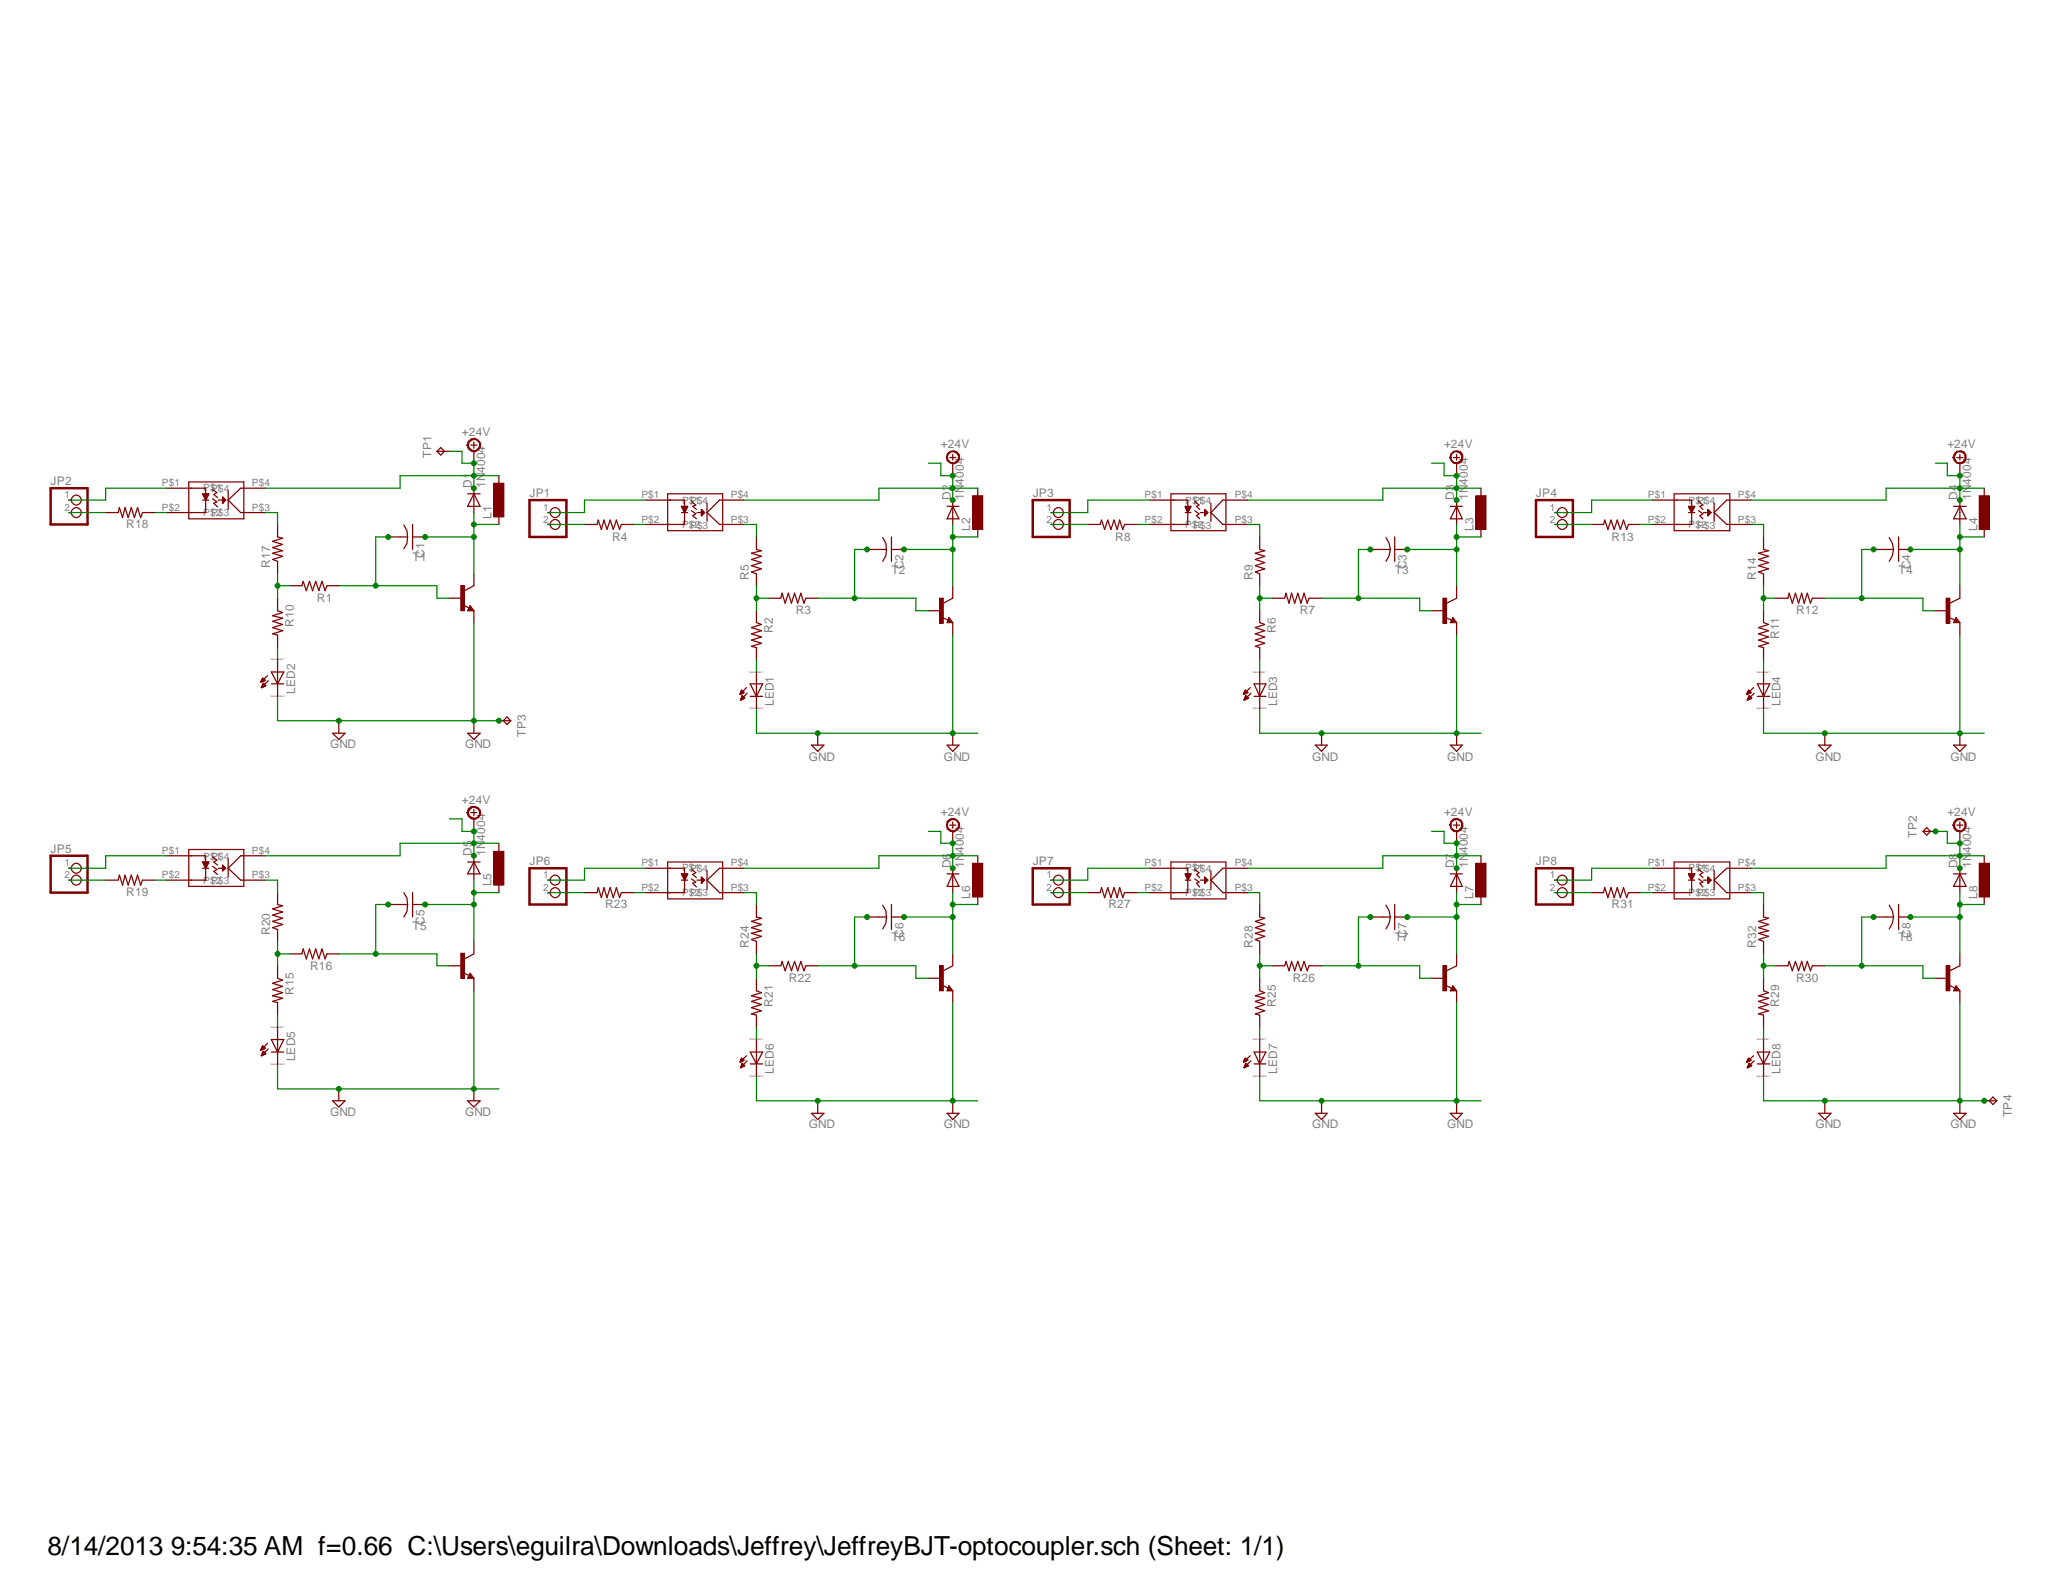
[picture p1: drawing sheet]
<svg xmlns="http://www.w3.org/2000/svg" width="279mm" height="216mm" viewBox="0 0 279 216" stroke-linecap="round" stroke-linejoin="round" font-family="sans-serif">
<defs><g id="words">
<text font-size="3.6" x="6.4" y="210.7">8/14/2013 9:54:35 AM f=0.66 C:\Users\eguilra\Downloads\Jeffrey\JeffreyBJT-optocoupler.sch (Sheet: 1/1)</text>
<g font-size="1.6" fill="#808080">
<text x="62.6" y="59">+24V</text>
<text x="6.9" y="65.7">JP2</text>
<text x="58.4" y="62" transform="rotate(-90 58.4 62)">TP1</text>
<text x="127.4" y="60.7">+24V</text>
<text x="195.6" y="60.7">+24V</text>
<text x="263.7" y="60.7">+24V</text>
<text x="17.1" y="71.5">R18</text>
<text x="63.9" y="66.1" transform="rotate(-90 63.9 66.1)">D1</text>
<text x="65.7" y="66.1" transform="rotate(-90 65.7 66.1)">1N4004</text>
<text x="66.5" y="70.3" transform="rotate(-90 66.5 70.3)">L1</text>
<text x="71.7" y="67.3">JP1</text>
<text x="128.8" y="67.7" transform="rotate(-90 128.8 67.7)">D2</text>
<text x="130.6" y="67.7" transform="rotate(-90 130.6 67.7)">1N4004</text>
<text x="131.4" y="71.9" transform="rotate(-90 131.4 71.9)">L2</text>
<text x="139.9" y="67.3">JP3</text>
<text x="196.9" y="67.7" transform="rotate(-90 196.9 67.7)">D3</text>
<text x="198.8" y="67.7" transform="rotate(-90 198.8 67.7)">1N4004</text>
<text x="199.6" y="71.9" transform="rotate(-90 199.6 71.9)">L3</text>
<text x="208" y="67.3">JP4</text>
<text x="265.1" y="67.7" transform="rotate(-90 265.1 67.7)">D4</text>
<text x="267" y="67.7" transform="rotate(-90 267 67.7)">1N4004</text>
<text x="267.8" y="71.9" transform="rotate(-90 267.8 71.9)">L4</text>
<text x="36.6" y="76.9" transform="rotate(-90 36.6 76.9)">R17</text>
<text x="55.9" y="76">T1</text>
<text x="57.5" y="75.5" transform="rotate(-90 57.5 75.5)">C1</text>
<text x="82.9" y="73.2">R4</text>
<text x="120.7" y="77.7">T2</text>
<text x="122.3" y="77.1" transform="rotate(-90 122.3 77.1)">C2</text>
<text x="151" y="73.2">R8</text>
<text x="188.9" y="77.7">T3</text>
<text x="190.5" y="77.1" transform="rotate(-90 190.5 77.1)">C3</text>
<text x="218.3" y="73.2">R13</text>
<text x="257.1" y="77.7">T4</text>
<text x="258.7" y="77.1" transform="rotate(-90 258.7 77.1)">C4</text>
<text x="42.9" y="81.5">R1</text>
<text x="101.4" y="78.6" transform="rotate(-90 101.4 78.6)">R5</text>
<text x="107.8" y="83.2">R3</text>
<text x="169.7" y="78.6" transform="rotate(-90 169.7 78.6)">R9</text>
<text x="176" y="83.2">R7</text>
<text x="237.8" y="78.6" transform="rotate(-90 237.8 78.6)">R14</text>
<text x="243.2" y="83.2">R12</text>
<text x="39.8" y="84.9" transform="rotate(-90 39.8 84.9)">R10</text>
<text x="104.6" y="85.7" transform="rotate(-90 104.6 85.7)">R2</text>
<text x="172.8" y="85.7" transform="rotate(-90 172.8 85.7)">R6</text>
<text x="241" y="86.5" transform="rotate(-90 241 86.5)">R11</text>
<text x="40" y="94" transform="rotate(-90 40 94)">LED2</text>
<text x="104.8" y="95.7" transform="rotate(-90 104.8 95.7)">LED1</text>
<text x="173" y="95.7" transform="rotate(-90 173 95.7)">LED3</text>
<text x="241.1" y="95.7" transform="rotate(-90 241.1 95.7)">LED4</text>
<text x="44.7" y="101.3">GND</text>
<text x="63" y="101.3">GND</text>
<text x="71.2" y="99.8" transform="rotate(-90 71.2 99.8)">TP3</text>
<text x="109.6" y="103">GND</text>
<text x="127.8" y="103">GND</text>
<text x="177.7" y="103">GND</text>
<text x="196" y="103">GND</text>
<text x="245.9" y="103">GND</text>
<text x="264.2" y="103">GND</text>
<text x="62.6" y="108.9">+24V</text>
<text x="127.4" y="110.5">+24V</text>
<text x="195.6" y="110.5">+24V</text>
<text x="259.6" y="113.5" transform="rotate(-90 259.6 113.5)">TP2</text>
<text x="263.7" y="110.5">+24V</text>
<text x="6.9" y="115.5">JP5</text>
<text x="63.9" y="115.9" transform="rotate(-90 63.9 115.9)">D5</text>
<text x="65.7" y="115.9" transform="rotate(-90 65.7 115.9)">1N4004</text>
<text x="71.7" y="117.2">JP6</text>
<text x="128.8" y="117.6" transform="rotate(-90 128.8 117.6)">D6</text>
<text x="130.6" y="117.6" transform="rotate(-90 130.6 117.6)">1N4004</text>
<text x="139.9" y="117.2">JP7</text>
<text x="196.9" y="117.6" transform="rotate(-90 196.9 117.6)">D7</text>
<text x="198.8" y="117.6" transform="rotate(-90 198.8 117.6)">1N4004</text>
<text x="208" y="117.2">JP8</text>
<text x="265.1" y="117.6" transform="rotate(-90 265.1 117.6)">D8</text>
<text x="267" y="117.6" transform="rotate(-90 267 117.6)">1N4004</text>
<text x="17.1" y="121.4">R19</text>
<text x="55.9" y="125.9">T5</text>
<text x="57.5" y="125.3" transform="rotate(-90 57.5 125.3)">C5</text>
<text x="66.5" y="120.1" transform="rotate(-90 66.5 120.1)">L5</text>
<text x="82" y="123">R23</text>
<text x="131.4" y="121.8" transform="rotate(-90 131.4 121.8)">L6</text>
<text x="150.1" y="123">R27</text>
<text x="199.6" y="121.8" transform="rotate(-90 199.6 121.8)">L7</text>
<text x="218.3" y="123">R31</text>
<text x="267.8" y="121.8" transform="rotate(-90 267.8 121.8)">L8</text>
<text x="36.6" y="126.7" transform="rotate(-90 36.6 126.7)">R20</text>
<text x="42" y="131.3">R16</text>
<text x="101.4" y="128.4" transform="rotate(-90 101.4 128.4)">R24</text>
<text x="120.7" y="127.5">T6</text>
<text x="122.3" y="127" transform="rotate(-90 122.3 127)">C6</text>
<text x="169.7" y="128.4" transform="rotate(-90 169.7 128.4)">R28</text>
<text x="188.9" y="127.5">T7</text>
<text x="190.5" y="127" transform="rotate(-90 190.5 127)">C7</text>
<text x="237.8" y="128.4" transform="rotate(-90 237.8 128.4)">R32</text>
<text x="257.1" y="127.5">T8</text>
<text x="258.7" y="127" transform="rotate(-90 258.7 127)">C8</text>
<text x="39.8" y="134.7" transform="rotate(-90 39.8 134.7)">R15</text>
<text x="104.6" y="136.4" transform="rotate(-90 104.6 136.4)">R21</text>
<text x="106.8" y="133">R22</text>
<text x="172.8" y="136.4" transform="rotate(-90 172.8 136.4)">R25</text>
<text x="175.1" y="133">R26</text>
<text x="241" y="136.4" transform="rotate(-90 241 136.4)">R29</text>
<text x="243.2" y="133">R30</text>
<text x="40" y="143.8" transform="rotate(-90 40 143.8)">LED5</text>
<text x="104.8" y="145.5" transform="rotate(-90 104.8 145.5)">LED6</text>
<text x="173" y="145.5" transform="rotate(-90 173 145.5)">LED7</text>
<text x="241.1" y="145.5" transform="rotate(-90 241.1 145.5)">LED8</text>
<text x="44.7" y="151.2">GND</text>
<text x="63" y="151.2">GND</text>
<text x="109.6" y="152.8">GND</text>
<text x="127.8" y="152.8">GND</text>
<text x="177.7" y="152.8">GND</text>
<text x="196" y="152.8">GND</text>
<text x="245.9" y="152.8">GND</text>
<text x="264.2" y="152.8">GND</text>
<text x="272.5" y="151.3" transform="rotate(-90 272.5 151.3)">TP4</text>
</g>
<g font-size="1.4" fill="#808080">
<text x="21.9" y="65.9">P$1</text>
<text x="34.1" y="65.9">P$4</text>
<text x="8.7" y="67.5">1</text>
<text x="8.7" y="69.2">2</text>
<text x="21.9" y="69.2">P$2</text>
<text x="27.5" y="66.5">P$1</text>
<text x="27.5" y="69.9">P$2</text>
<text x="28.6" y="66.6">P$4</text>
<text x="28.6" y="69.9">P$3</text>
<text x="34.1" y="69.2">P$3</text>
<text x="73.6" y="69.2">1</text>
<text x="73.6" y="70.9">2</text>
<text x="86.9" y="67.5">P$1</text>
<text x="86.9" y="70.9">P$2</text>
<text x="92.4" y="68.2">P$1</text>
<text x="92.4" y="71.5">P$2</text>
<text x="93.5" y="68.2">P$4</text>
<text x="93.5" y="71.6">P$3</text>
<text x="99" y="67.5">P$4</text>
<text x="99" y="70.9">P$3</text>
<text x="141.7" y="69.2">1</text>
<text x="141.7" y="70.9">2</text>
<text x="155" y="67.5">P$1</text>
<text x="155" y="70.9">P$2</text>
<text x="160.5" y="68.2">P$1</text>
<text x="160.5" y="71.5">P$2</text>
<text x="161.6" y="68.2">P$4</text>
<text x="161.6" y="71.6">P$3</text>
<text x="167.2" y="67.5">P$4</text>
<text x="167.2" y="70.9">P$3</text>
<text x="209.9" y="69.2">1</text>
<text x="209.9" y="70.9">2</text>
<text x="223.2" y="67.5">P$1</text>
<text x="223.2" y="70.9">P$2</text>
<text x="228.7" y="68.2">P$1</text>
<text x="228.7" y="71.5">P$2</text>
<text x="229.9" y="68.2">P$4</text>
<text x="229.9" y="71.6">P$3</text>
<text x="235.4" y="67.5">P$4</text>
<text x="235.4" y="70.9">P$3</text>
<text x="8.7" y="117.3">1</text>
<text x="8.7" y="119">2</text>
<text x="21.9" y="115.7">P$1</text>
<text x="21.9" y="119">P$2</text>
<text x="27.5" y="116.4">P$1</text>
<text x="27.5" y="119.7">P$2</text>
<text x="28.6" y="116.4">P$4</text>
<text x="28.6" y="119.7">P$3</text>
<text x="34.1" y="115.7">P$4</text>
<text x="34.1" y="119">P$3</text>
<text x="73.6" y="119">1</text>
<text x="86.9" y="117.3">P$1</text>
<text x="92.4" y="118">P$1</text>
<text x="93.5" y="118.1">P$4</text>
<text x="99" y="117.3">P$4</text>
<text x="141.7" y="119">1</text>
<text x="155" y="117.3">P$1</text>
<text x="160.5" y="118">P$1</text>
<text x="161.6" y="118.1">P$4</text>
<text x="167.2" y="117.3">P$4</text>
<text x="209.9" y="119">1</text>
<text x="223.2" y="117.3">P$1</text>
<text x="228.7" y="118">P$1</text>
<text x="229.9" y="118.1">P$4</text>
<text x="235.4" y="117.3">P$4</text>
<text x="73.6" y="120.6">2</text>
<text x="86.9" y="120.6">P$2</text>
<text x="92.4" y="121.4">P$2</text>
<text x="93.5" y="121.4">P$3</text>
<text x="99" y="120.6">P$3</text>
<text x="141.7" y="120.6">2</text>
<text x="155" y="120.6">P$2</text>
<text x="160.5" y="121.4">P$2</text>
<text x="161.6" y="121.4">P$3</text>
<text x="167.2" y="120.6">P$3</text>
<text x="209.9" y="120.6">2</text>
<text x="223.2" y="120.6">P$2</text>
<text x="228.7" y="121.4">P$2</text>
<text x="229.9" y="121.4">P$3</text>
<text x="235.4" y="120.6">P$3</text>
</g>
<g font-size=".3" fill="#800080">
<text x="36.7" y="89.4">SpiceOrder 1</text>
<text x="36.7" y="94.4">SpiceOrder 2</text>
<text x="101.5" y="91.1">SpiceOrder 1</text>
<text x="169.7" y="91.1">SpiceOrder 1</text>
<text x="237.9" y="91.1">SpiceOrder 1</text>
<text x="101.5" y="96.1">SpiceOrder 2</text>
<text x="169.7" y="96.1">SpiceOrder 2</text>
<text x="237.9" y="96.1">SpiceOrder 2</text>
<text x="36.7" y="139.3">SpiceOrder 1</text>
<text x="101.5" y="140.9">SpiceOrder 1</text>
<text x="169.7" y="140.9">SpiceOrder 1</text>
<text x="237.9" y="140.9">SpiceOrder 1</text>
<text x="36.7" y="144.2">SpiceOrder 2</text>
<text x="101.5" y="145.9">SpiceOrder 2</text>
<text x="169.7" y="145.9">SpiceOrder 2</text>
<text x="237.9" y="145.9">SpiceOrder 2</text>
</g>
</g></defs>
<path d="M64.2 59.9v.8M52.6 72.7h2.6M54.7 71.1l.4 .8 .1 .8M55.2 72.7l-.1 .9-.4 .7M55.9 71v3.4M55.9 72.7h1.7M63.3 66.9h1.7M63.8 60.3h.8M64.2 66.9l.8 1.7h-1.7zM64.2 66.1v3.3" fill="none" stroke="#800000" stroke-width=".17"/>
<path d="M63.4 59.8l.4-.4a.97 .97 0 0 1 1.3 1.1l-.3 .5-.5 .2-.5-.1-.4-.3-.2-.5h.2a.8 .8 0 0 1 .7-.7 .8 .8 0 0 1 .8 .4v.5l-.2 .4a.81 .81 0 0 1-1.3-.6h-.2z" fill-rule="evenodd" fill="#800000"/>
<path d="M63.4 59.8l.4-.4a.97 .97 0 0 1 1.3 1.1l-.3 .5-.5 .2-.5-.1-.4-.3-.2-.5h.2a.8 .8 0 0 1 .7-.7 .8 .8 0 0 1 .8 .4v.5l-.2 .4a.81 .81 0 0 1-1.3-.6h-.2z" fill="none" stroke="#800000" stroke-width=".14"/>
<path d="M64.2 61.1v1.6M64.2 79.3l-1.3 .7M62.7 82l.9 .4M63.3 99.3h1.7l-.8 .9zM63.7 82l.5 .7h-.9zM63.7 82.4l.1 .1h-.3l.2-.3 .3 .4h-.5M64.2 97.6v1.7M67.6 97.6h1.6M68.2 97.6l.5-.5 .5 .5-.5 .5z" fill="none" stroke="#800000" stroke-width=".17"/>
<path d="M62.4 79.3h.5v3.4h-.5z" fill-rule="evenodd" fill="#800000"/>
<path d="M62.4 79.3h.5v3.4h-.5z" fill="none" stroke="#800000" stroke-width=".14"/>
<g fill="none" stroke="#800000" stroke-width=".17">
<path d="M9.3 69.4h.4M9.3 67.7h.4M14.3 69.4h1.7l.2-.7 .4 1.4 .3-1.4 .5 1.4 .4-1.4 .4 1.4 .4-1.4 .4 1.4 .3-.7h1.7M22.6 66.1h5.3v3.3h-5.3M25.6 65.3h7.4v5h-7.4zM27.4 66.9h.9l-.4 .8zM27.4 67.7h.9M27.5 67.1h.7M27.5 67h.7M27.6 67.2h.5M27.6 67.1h.6M27.7 67.4h.3"/>
<path d="M27.7 67.3h.4M27.8 67.6h.1M27.8 67.5h.2M27.9 67.6h.1M28.8 66.3l.6 .4-.4 .3 .5 .4M28.8 67.6l.6 .4-.4 .2 .5 .5M29.5 67.7h1.1M30.1 67.6h.4M30.1 67.6h.3M30.1 67.5h.2M30.1 67.4h.1M30.1 68.2h.1"/>
<path d="M30.1 68.1h.1M30.1 68h.2M30.1 67.9h.3M30.1 67.8h.4M30.6 67.7l-.5-.4v.9M30.6 67.7l-.5 .5M30.9 66.5v2.5M35.9 66.1h-3.3l-1.7 1.6 1.7 1.7h3.3M37.6 71v1.7l.7 .2-1.4 .4 1.4 .4-1.4 .5 1.4 .4-1.4 .3 1.4 .5-1.4 .4 .7 .2v1.7M39.3 79.3h1.6l.2-.6 .4 1.3 .4-1.3 .4 1.3 .5-1.3 .4 1.3 .4-1.3 .4 1.3 .3-.7h1.6M64.2 77.7v1.6M35.4 92.4h.1"/>
<path d="M35.4 92.3h.2M35.4 92.2h.5M35.5 92.1h.4M35.5 92h.3M35.5 93.1h.1M35.5 93h.2M35.5 93h.4M35.6 91.9l-.3 .5M35.6 91.9l.3 .2M35.6 91.9h.1M35.6 92.9h.4M35.6 92.8h.3"/>
<path d="M35.6 92.6h.1M35.6 92.7h.2M35.9 92.1l-.6 .3M36 92.9l-.4-.4-.2 .6M36 92.9l-.6 .2M36.2 91.5l-.9 .9M36.3 92.2l-.9 .9M36.7 91h1.7l-.8 1.6zM36.7 92.6h1.7M37.6 81v1.7l.7 .3-1.4 .4 1.4 .3-1.4 .5 1.4 .4-1.4 .4 1.4 .4-1.4 .5 .7 .1v1.7M37.6 89.3v5M45 99.3h1.7l-.8 .9z"/>
<path d="M45.9 97.6v1.7M60.9 81h1.7M64.2 82.7v1.6"/>
<circle cx="10.3" cy="67.7" r=".67"/>
<circle cx="10.3" cy="69.4" r=".67"/>
</g>
<path d="M6.9 66.1h5v4.9h-5z" fill="none" stroke="#800000" stroke-width=".34"/>
<path d="M66.9 65.4h1.3v4.6h-1.3z" fill-rule="evenodd" fill="#800000"/>
<path d="M66.9 65.4h1.3v4.6h-1.3z" fill="none" stroke="#800000" stroke-width=".14"/>
<g fill="none" stroke="#800000" stroke-width=".17">
<path d="M59.2 61.1h1.7M59.7 60.6l.5 .5-.5 .5-.5-.5zM67.6 64.4v1.7M67.6 69.4v1.6M117.4 74.4h2.7M119.5 72.8l.5 .8 .1 .8M120.1 74.4l-.1 .9-.5 .7M120.7 72.7v3.3M120.7 74.4h1.7M128.3 68.6h1.6M128.6 62h.9M129 68.6l.9 1.7h-1.6z"/>
<path d="M129 61.6v.7M129 67.7v3.3"/>
</g>
<path d="M128.3 61.5a.96 .96 0 0 1 1.7 .1v.6a.96 .96 0 0 1-1.7 .2l-.1-.4 .6-.8a.77 .77 0 0 1 1 .7 .77 .77 0 0 1-1 .8l-.6-.7z" fill-rule="evenodd" fill="#800000"/>
<path d="M128.3 61.5a.96 .96 0 0 1 1.7 .1v.6a.96 .96 0 0 1-1.7 .2l-.1-.4 .6-.8a.77 .77 0 0 1 1 .7 .77 .77 0 0 1-1 .8l-.6-.7z" fill="none" stroke="#800000" stroke-width=".14"/>
<path d="M129 62.7v1.7M127.6 83.7l.8 .3M128.5 83.7l.5 .6h-.7zM128.5 84l.1 .2h-.2l.1-.4 .4 .4h-.5M129 99.3v1.6M129 81l-1.2 .7M128.3 100.9h1.6l-.9 .9z" fill="none" stroke="#800000" stroke-width=".17"/>
<path d="M127.3 81h.5v3.4h-.5z" fill-rule="evenodd" fill="#800000"/>
<path d="M127.3 81h.5v3.4h-.5z" fill="none" stroke="#800000" stroke-width=".14"/>
<g fill="none" stroke="#800000" stroke-width=".17">
<path d="M74.2 71h.3M74.2 69.4h.3M79.2 71h1.7l.1-.6 .4 1.3 .4-1.3 .4 1.3 .4-1.3 .5 1.3 .4-1.3 .4 1.3 .3-.7h1.7M87.5 67.7h5.2v3.3h-5.2M90.4 66.9h7.5v5h-7.5zM92.3 68.6h.8l-.4 .8zM92.3 69.4h.8M92.4 68.7h.6M92.4 68.7h.7M92.5 68.9h.5M92.5 68.8h.5M92.5 69.1h.4"/>
<path d="M92.5 69h.5M92.6 69.3h.2M92.6 69.2h.3M92.7 69.3h.1M93.6 67.9l.6 .5-.4 .2 .5 .4M93.6 69.2l.6 .4-.4 .2 .5 .5M94.4 69.4h1M95 69.3h.3M95 69.3h.2M95 69.2h.2M95 69.1h.1M95 69.8h.1"/>
<path d="M95 69.7h.2M95 69.6h.2M95 69.5h.3M95.4 69.4l-.4-.4v.8M95.4 69.4l-.4 .4M95.8 68.2v2.4M100.8 67.7h-3.3l-1.7 1.7 1.7 1.6h3.3M102.4 72.7v1.7l.7 .2-1.3 .3 1.3 .5-1.3 .4 1.3 .4-1.3 .4 1.3 .4-1.3 .5 .6 .2v1.6M129 79.3v1.7M100.2 94h.2M100.2 93.9h.5M100.3 93.8h.5"/>
<path d="M100.3 93.7h.5M100.3 94.7h.2M100.3 94.7h.5M100.4 93.6h.3M100.4 93.6h.1M100.4 94.6h.4M100.4 94.5h.4M100.5 94.3h.1M100.5 94.2l-.2 .6M100.5 94.2l.3 .4M100.5 94.4h.3M100.5 94.2h.1"/>
<path d="M100.8 93.8l-.4-.3-.2 .6M100.8 93.8l-.6 .3M100.8 94.6l-.5 .2M101.1 93.1l-.9 1M101.2 93.9l-.9 .9M101.6 92.6h1.7l-.9 1.7zM101.6 94.3h1.7M102.4 82.7v1.6l.7 .3-1.3 .4 1.3 .4-1.3 .5 1.3 .4-1.3 .4 1.3 .4-1.3 .4 .6 .2v1.6M102.4 91v5M104.1 81h1.6l.2-.7 .4 1.4 .5-1.4 .4 1.4 .4-1.4 .4 1.4 .5-1.4 .4 1.4 .2-.7h1.6M110.7 99.3v1.6M125.7 82.7h1.7"/>
<path d="M129 84.3v1.7M109.9 100.9h1.7l-.9 .9z"/>
<circle cx="75.2" cy="71" r=".67"/>
<circle cx="75.2" cy="69.4" r=".67"/>
</g>
<path d="M71.7 67.7h5v5h-5z" fill="none" stroke="#800000" stroke-width=".34"/>
<path d="M131.7 67.1h1.4v4.6h-1.4z" fill-rule="evenodd" fill="#800000"/>
<path d="M131.7 67.1h1.4v4.6h-1.4z" fill="none" stroke="#800000" stroke-width=".14"/>
<path d="M132.4 66.1v1.6M132.4 71v1.7M185.6 74.4h2.7M187.7 72.8l.4 .8 .2 .8M188.3 74.4l-.2 .9-.4 .7M188.9 72.7v3.3M188.9 74.4h1.7M196.4 68.6h1.6M196.8 62h.9M197.3 68.6l.7 1.7h-1.6zM197.3 61.6v.7M197.3 67.7v3.3" fill="none" stroke="#800000" stroke-width=".17"/>
<path d="M196.5 61.5a.9 .9 0 0 1 .9-.5 .9 .9 0 0 1 .7 .6v.6a.92 .92 0 0 1-1 .6 .92 .92 0 0 1-.8-.8h.2l.1-.4 .3-.4a.77 .77 0 0 1 1.1 .7 .77 .77 0 0 1-1.1 .8l-.3-.4-.1-.3h-.2z" fill-rule="evenodd" fill="#800000"/>
<path d="M196.5 61.5a.9 .9 0 0 1 .9-.5 .9 .9 0 0 1 .7 .6v.6a.92 .92 0 0 1-1 .6 .92 .92 0 0 1-.8-.8h.2l.1-.4 .3-.4a.77 .77 0 0 1 1.1 .7 .77 .77 0 0 1-1.1 .8l-.3-.4-.1-.3h-.2z" fill="none" stroke="#800000" stroke-width=".14"/>
<path d="M197.3 62.7v1.7M195.7 83.7l.9 .3M196.8 83.7l.5 .6h-.9zM196.8 84v.2h-.2l.2-.4 .3 .4h-.5M197.3 99.3v1.6M197.3 81l-1.4 .7M196.4 100.9h1.6l-.7 .9z" fill="none" stroke="#800000" stroke-width=".17"/>
<path d="M195.4 81h.5v3.4h-.5z" fill-rule="evenodd" fill="#800000"/>
<path d="M195.4 81h.5v3.4h-.5z" fill="none" stroke="#800000" stroke-width=".14"/>
<g fill="none" stroke="#800000" stroke-width=".17">
<path d="M142.3 71h.4M142.3 69.4h.4M147.3 71h1.7l.2-.6 .4 1.3 .4-1.3 .5 1.3 .4-1.3 .4 1.3 .3-1.3 .5 1.3 .2-.7h1.7M155.7 67.7h5.2v3.3h-5.2M158.6 66.9h7.4v5h-7.4zM160.5 68.6h.8l-.4 .8zM160.5 69.4h.8M160.5 68.7h.7M160.5 68.7h.8M160.6 68.9h.5M160.6 68.8h.6M160.7 69.1h.3"/>
<path d="M160.7 69h.4M160.8 69.3h.2M160.8 69.2h.2M160.9 69.3h.1M161.8 67.9l.6 .5-.3 .2 .4 .4M161.8 69.2l.6 .4-.3 .2 .4 .5M162.6 69.4h1M163.2 69.3h.3M163.2 69.3h.2M163.2 69.2h.1M163.2 69.1h.1M163.2 69.8h.1"/>
<path d="M163.2 69.7h.1M163.2 69.6h.2M163.2 69.5h.3M163.6 69.4l-.4-.4v.8M163.6 69.4l-.4 .4M164 68.2v2.4M169 67.7h-3.4l-1.6 1.7 1.6 1.6h3.4M170.6 72.7v1.7l.7 .2-1.3 .3 1.3 .5-1.3 .4 1.3 .4-1.3 .4 1.3 .4-1.3 .5 .6 .2v1.6M197.3 79.3v1.7M168.4 94h.3M168.5 93.9h.3M168.5 93.8h.5"/>
<path d="M168.5 93.7h.4M168.5 94.7h.2M168.6 93.6h.2M168.6 93.6h.1M168.6 94.7h.3M168.6 94.6h.5M168.6 94.5h.4M168.7 94.3h.1M168.7 94.4h.2M168.7 94.2l-.2 .6M168.7 94.2l.4 .4M168.7 94.2h.1"/>
<path d="M169 93.8l-.3-.3-.3 .6M169 93.8l-.6 .3M169.1 94.6l-.6 .2M169.3 93.1l-.9 1M169.4 93.9l-.9 .9M169.8 92.6h1.6l-.8 1.7zM169.8 94.3h1.6M170.6 82.7v1.6l.7 .3-1.3 .4 1.3 .4-1.3 .5 1.3 .4-1.3 .4 1.3 .4-1.3 .4 .6 .2v1.6M170.6 91v5M172.3 81h1.7l.2-.7 .4 1.4 .3-1.4 .4 1.4 .5-1.4 .4 1.4 .4-1.4 .4 1.4 .3-.7h1.7M179 99.3v1.6M193.9 82.7h1.7"/>
<path d="M197.3 84.3v1.7M178.1 100.9h1.6l-.7 .9z"/>
<circle cx="143.4" cy="71" r=".67"/>
<circle cx="143.4" cy="69.4" r=".67"/>
</g>
<path d="M139.9 67.7h5v5h-5z" fill="none" stroke="#800000" stroke-width=".34"/>
<path d="M199.9 67.1h1.4v4.6h-1.4z" fill-rule="evenodd" fill="#800000"/>
<path d="M199.9 67.1h1.4v4.6h-1.4z" fill="none" stroke="#800000" stroke-width=".14"/>
<path d="M200.6 66.1v1.6M200.6 71v1.7M253.7 74.4h2.8M255.9 72.8l.4 .8 .2 .8M256.5 74.4l-.2 .9-.4 .7M257.1 72.7v3.3M257.1 74.4h1.6M264.6 68.6h1.7M265 62h.9M265.4 68.6l.9 1.7h-1.7zM265.4 61.6v.7M265.4 67.7v3.3" fill="none" stroke="#800000" stroke-width=".17"/>
<path d="M264.7 61.5l.3-.4 .6-.1 .4 .2 .3 .4v.6l-.3 .5-.4 .1-.6-.1-.3-.3-.2-.4h.2l.4-.8h.4a.76 .76 0 0 1 .4 1.3l-.4 .2h-.4l-.4-.7h-.2z" fill-rule="evenodd" fill="#800000"/>
<path d="M264.7 61.5l.3-.4 .6-.1 .4 .2 .3 .4v.6l-.3 .5-.4 .1-.6-.1-.3-.3-.2-.4h.2l.4-.8h.4a.76 .76 0 0 1 .4 1.3l-.4 .2h-.4l-.4-.7h-.2z" fill="none" stroke="#800000" stroke-width=".14"/>
<path d="M265.4 62.7v1.7M264 83.7l.8 .3M264.9 83.7l.5 .6h-.8zM264.9 84l.1 .2h-.2l.1-.4 .4 .4h-.5M265.4 99.3v1.6M265.4 81l-1.3 .7M264.6 100.9h1.7l-.9 .9z" fill="none" stroke="#800000" stroke-width=".17"/>
<path d="M263.6 81h.5v3.4h-.5z" fill-rule="evenodd" fill="#800000"/>
<path d="M263.6 81h.5v3.4h-.5z" fill="none" stroke="#800000" stroke-width=".14"/>
<g fill="none" stroke="#800000" stroke-width=".17">
<path d="M210.6 71h.3M210.6 69.4h.3M215.6 71h1.6l.1-.6 .5 1.3 .4-1.3 .4 1.3 .4-1.3 .5 1.3 .4-1.3 .4 1.3 .3-.7h1.6M223.9 67.7h5.2v3.3h-5.2M226.7 66.9h7.6v5h-7.6zM228.7 68.6h.8l-.4 .8zM228.7 69.4h.8M228.7 68.7h.7M228.8 68.8h.6M228.8 68.7h.6M228.9 69h.4M228.9 68.9h.5"/>
<path d="M228.9 69.2h.3M228.9 69.1h.4M229 69.3h.1M229 69.3h.2M230 67.9l.6 .5-.4 .2 .4 .4M230 69.2l.6 .4-.4 .2 .4 .5M230.7 69.4h1M231.3 69.3h.3M231.3 69.2h.2M231.3 69.1h.1M231.3 69.8h.1M231.3 69.7h.2"/>
<path d="M231.3 69.6h.3M231.3 69.5h.3M231.7 69.4l-.4-.4v.8M231.7 69.4l-.4 .4M232.2 68.2v2.4M237.2 67.7h-3.4l-1.6 1.7 1.6 1.6h3.4M238.8 72.7v1.7l.7 .2-1.3 .3 1.3 .5-1.3 .4 1.3 .4-1.3 .4 1.3 .4-1.3 .5 .6 .2v1.6M265.4 79.3v1.7M236.6 94h.2M236.6 93.9h.5M236.6 93.8h.6M236.6 94.7h.3"/>
<path d="M236.7 93.7h.4M236.7 93.6h.3M236.7 94.7h.5M236.7 94.6h.5M236.8 93.6h.1M236.8 94.5h.4M236.8 94.4h.3M236.9 94.3h.1M236.9 94.2l-.3 .6M236.9 94.2l.3 .4M236.9 94.2h.1M237.2 93.8l-.4-.3-.2 .6"/>
<path d="M237.2 93.8l-.6 .3M237.2 94.6l-.6 .2M237.5 93.1l-.9 1M237.6 93.9l-1 .9M238 92.6h1.7l-.9 1.7zM238 94.3h1.7M238.8 82.7v1.6l.7 .3-1.3 .4 1.3 .4-1.3 .5 1.3 .4-1.3 .4 1.3 .4-1.3 .4 .6 .2v1.6M238.8 91v5M240.5 81h1.6l.2-.7 .4 1.4 .5-1.4 .4 1.4 .4-1.4 .3 1.4 .5-1.4 .4 1.4 .2-.7h1.7M247.1 99.3v1.6M262.1 82.7h1.6M265.4 84.3v1.7"/>
<path d="M246.3 100.9h1.7l-.9 .9z"/>
<circle cx="211.6" cy="69.4" r=".67"/>
<circle cx="211.6" cy="71" r=".67"/>
</g>
<path d="M208 67.7h5v5h-5z" fill="none" stroke="#800000" stroke-width=".34"/>
<path d="M268.1 67.1h1.3v4.6h-1.3z" fill-rule="evenodd" fill="#800000"/>
<path d="M268.1 67.1h1.3v4.6h-1.3z" fill="none" stroke="#800000" stroke-width=".14"/>
<path d="M268.7 66.1v1.6M268.7 71v1.7M63.3 116.8h1.7M63.8 110.1h.8M64.2 116.8l.8 1.6h-1.7zM64.2 109.6v.9M64.2 115.9v3.3M52.6 122.5h2.6M54.7 120.9l.4 .8 .1 .8M55.2 122.5l-.1 .9-.4 .8M55.9 120.9v3.3M55.9 122.5h1.7" fill="none" stroke="#800000" stroke-width=".17"/>
<path d="M63.4 109.6a.96 .96 0 0 1 1.2-.3 .96 .96 0 0 1 .5 1l-.3 .4-.5 .3-.5-.1-.4-.3-.2-.5h.2l.2-.4 .3-.3a.76 .76 0 0 1 1 .3 .76 .76 0 0 1-.3 1 .76 .76 0 0 1-1-.2l-.2-.4h-.2z" fill-rule="evenodd" fill="#800000"/>
<path d="M63.4 109.6a.96 .96 0 0 1 1.2-.3 .96 .96 0 0 1 .5 1l-.3 .4-.5 .3-.5-.1-.4-.3-.2-.5h.2l.2-.4 .3-.3a.76 .76 0 0 1 1 .3 .76 .76 0 0 1-.3 1 .76 .76 0 0 1-1-.2l-.2-.4h-.2z" fill="none" stroke="#800000" stroke-width=".14"/>
<path d="M64.2 110.9v1.7M62.7 131.7l.9 .5M63.7 131.8l.5 .7h-.9zM63.7 132.2l.1 .1h-.3l.2-.3 .3 .4h-.5M64.2 129.2l-1.3 .7M63.3 149.1h1.7l-.8 .8zM64.2 147.5v1.6" fill="none" stroke="#800000" stroke-width=".17"/>
<path d="M62.4 129.1h.5v3.4h-.5z" fill-rule="evenodd" fill="#800000"/>
<path d="M62.4 129.1h.5v3.4h-.5z" fill="none" stroke="#800000" stroke-width=".14"/>
<g fill="none" stroke="#800000" stroke-width=".17">
<path d="M9.3 119.2h.4M9.3 117.6h.4M14.3 119.2h1.7l.2-.7 .4 1.4 .3-1.4 .5 1.4 .4-1.4 .4 1.4 .4-1.4 .4 1.4 .3-.7h1.7M22.6 115.9h5.3v3.3h-5.3M25.6 115.1h7.4v5h-7.4zM27.4 116.8h.9l-.4 .8zM27.4 117.6h.9M27.5 116.9h.7M27.5 116.8h.7M27.6 117.1h.5M27.6 117h.6M27.7 117.3h.3"/>
<path d="M27.7 117.2h.4M27.8 117.4h.1M27.8 117.3h.2M27.9 117.5h.1M28.8 116.1l.6 .4-.4 .3 .5 .4M28.8 117.3l.6 .5-.4 .2 .5 .4M29.5 117.6h1.1M30.1 117.5h.4M30.1 117.4h.3M30.1 117.3h.2M30.1 117.3h.1M30.1 117.9h.1"/>
<path d="M30.1 117.8h.3M30.1 117.7h.4M30.6 117.6l-.5-.4v.7M30.6 117.6l-.5 .3M30.9 116.3v2.5M35.9 115.9h-3.3l-1.7 1.7 1.7 1.6h3.3M37.6 130.8v1.7l.7 .3-1.4 .4 1.4 .4-1.4 .4 1.4 .5-1.4 .4 1.4 .3-1.4 .4 .7 .2v1.7M37.6 120.9v1.6l.7 .2-1.4 .4 1.4 .4-1.4 .5 1.4 .4-1.4 .4 1.4 .4-1.4 .4 .7 .3v1.6M37.6 139.2v4.9M39.3 129.2h1.6l.2-.7 .4 1.4 .4-1.4 .4 1.4 .5-1.4 .4 1.4 .4-1.4 .4 1.4 .3-.7h1.6M60.9 130.8h1.7M64.2 127.5v1.7"/>
<path d="M64.2 132.5v1.7M35.4 142.2h.2M35.4 142.1h.4M35.5 142h.4M35.5 141.9h.4M35.5 141.8h.3M35.5 142.9h.1M35.5 142.8h.2M35.5 142.7h.5M35.6 141.7h.1M35.6 142.7h.4M35.6 142.6h.3"/>
<path d="M35.6 142.5h.2M35.6 142.4l-.2 .6M35.6 142.4l.4 .3M35.6 142.4h.1M35.9 142l-.3-.4-.3 .6M35.9 142l-.6 .2M36 142.7l-.6 .3M36.2 141.3l-.9 .9M36.3 142.1l-.9 .9M36.7 140.8h1.7l-.8 1.7zM36.7 142.5h1.7M45 149.1h1.7l-.8 .8z"/>
<path d="M45.9 147.5v1.6"/>
<circle cx="10.3" cy="117.6" r=".67"/>
<circle cx="10.3" cy="119.2" r=".67"/>
</g>
<path d="M6.9 115.9h5v5h-5z" fill="none" stroke="#800000" stroke-width=".34"/>
<path d="M66.9 115.3h1.3v4.6h-1.3z" fill-rule="evenodd" fill="#800000"/>
<path d="M66.9 115.3h1.3v4.6h-1.3z" fill="none" stroke="#800000" stroke-width=".14"/>
<path d="M67.6 114.2v1.7M67.6 119.2v1.7M128.3 118.4h1.6M128.6 111.8h.9M129 118.4l.9 1.7h-1.6zM129 111.3v.9M129 117.6v3.3M117.4 124.2h2.7M119.5 122.6l.5 .8 .1 .8M120.1 124.2l-.1 .9-.5 .7M120.7 122.5v3.4M120.7 124.2h1.7" fill="none" stroke="#800000" stroke-width=".17"/>
<path d="M128.3 111.3l.4-.4a.97 .97 0 0 1 1.3 1.1l-.4 .4-.4 .3-.5-.1-.4-.3-.1-.5h.1a.8 .8 0 0 1 .6-.8 .8 .8 0 0 1 .9 .5v.4l-.3 .5a.89 .89 0 0 1-1-.1 .89 .89 0 0 1-.2-1z" fill-rule="evenodd" fill="#800000"/>
<path d="M128.3 111.3l.4-.4a.97 .97 0 0 1 1.3 1.1l-.4 .4-.4 .3-.5-.1-.4-.3-.1-.5h.1a.8 .8 0 0 1 .6-.8 .8 .8 0 0 1 .9 .5v.4l-.3 .5a.89 .89 0 0 1-1-.1 .89 .89 0 0 1-.2-1z" fill="none" stroke="#800000" stroke-width=".14"/>
<path d="M129 112.6v1.6M127.6 133.4l.8 .5M128.5 133.5l.5 .7h-.7zM128.5 133.9l.1 .1h-.2l.1-.3 .4 .4h-.5M129 130.8l-1.2 .7M128.3 150.8h1.6l-.9 .8zM129 149.1v1.7" fill="none" stroke="#800000" stroke-width=".17"/>
<path d="M127.3 130.8h.5v3.4h-.5z" fill-rule="evenodd" fill="#800000"/>
<path d="M127.3 130.8h.5v3.4h-.5z" fill="none" stroke="#800000" stroke-width=".14"/>
<g fill="none" stroke="#800000" stroke-width=".17">
<path d="M74.2 119.2h.3M87.5 117.6h5.2v3.3h-5.2M90.4 116.8h7.5v5h-7.5zM92.3 118.4h.8l-.4 .8zM92.3 119.2h.8M92.4 118.5h.6M92.4 118.4h.7M92.5 118.7h.5M92.5 118.6h.5M92.5 118.9h.4M92.5 118.8h.5M92.6 119h.2"/>
<path d="M92.6 119h.3M92.7 119.1h.1M93.6 117.8l.6 .4-.4 .2 .5 .5M93.6 119l.6 .5-.4 .1 .5 .5M94.4 119.2h1M95 119.1h.3M95 119h.2M95 118.9h.1M95 119.6h.1M95 119.5h.1M95 119.5h.2M95 119.4h.2"/>
<path d="M95 119.3h.3M95.4 119.2l-.4-.4v.8M95.4 119.2l-.4 .4M95.8 117.9v2.6M100.8 117.6h-3.3l-1.7 1.6 1.7 1.7h3.3M74.2 120.9h.3M79.2 120.9h1.7l.1-.7 .4 1.4 .4-1.4 .4 1.4 .4-1.4 .5 1.4 .4-1.4 .4 1.4 .3-.7h1.7M102.4 132.5v1.7l.7 .3-1.3 .4 1.3 .3-1.3 .4 1.3 .5-1.3 .4 1.3 .4-1.3 .4 .6 .2v1.7M102.4 122.5v1.7l.7 .2-1.3 .4 1.3 .4-1.3 .4 1.3 .5-1.3 .3 1.3 .4-1.3 .5 .6 .2v1.7M104.1 130.8h1.6l.2-.6 .4 1.3 .5-1.3 .4 1.3 .4-1.3 .4 1.3 .5-1.3 .4 1.3 .2-.7h1.6M125.7 132.5h1.7M129 129.2v1.6"/>
<path d="M129 134.2v1.6M100.2 143.8h.1M100.2 143.8h.4M100.3 143.7h.4M100.3 143.6h.5M100.3 143.5h.4M100.3 144.6h.1M100.3 144.5h.2M100.3 144.4h.5M100.4 143.3l-.2 .5M100.4 143.3l.4 .3M100.4 143.4h.2"/>
<path d="M100.4 143.3h.1M100.4 144.4h.4M100.4 144.3h.4M100.5 144.1h.1M100.5 144.2h.2M100.8 143.6l-.6 .2M100.8 144.4l-.3-.4-.2 .6M100.8 144.4l-.5 .2M101.1 143l-.9 .8M101.2 143.7l-.9 .9M101.6 142.5h1.7l-.9 1.6zM101.6 144.1h1.7"/>
<path d="M102.4 140.8v5M109.9 150.8h1.7l-.9 .8zM110.7 149.1v1.7"/>
<circle cx="75.2" cy="119.2" r=".67"/>
<circle cx="75.2" cy="120.9" r=".67"/>
</g>
<path d="M71.7 117.6h5v4.9h-5z" fill="none" stroke="#800000" stroke-width=".34"/>
<path d="M131.7 116.9h1.4v4.6h-1.4z" fill-rule="evenodd" fill="#800000"/>
<path d="M131.7 116.9h1.4v4.6h-1.4z" fill="none" stroke="#800000" stroke-width=".14"/>
<path d="M132.4 115.9v1.7M196.4 118.4h1.6M196.8 111.8h.9M197.3 118.4l.7 1.7h-1.6zM197.3 111.3v.9M197.3 117.6v3.3M132.4 120.9v1.6M185.6 124.2h2.7M187.7 122.6l.4 .8 .2 .8M188.3 124.2l-.2 .9-.4 .7M188.9 122.5v3.4M188.9 124.2h1.7" fill="none" stroke="#800000" stroke-width=".17"/>
<path d="M196.5 111.3l.3-.4 .6-.1 .5 .3 .2 .4v.5l-.2 .4-.5 .3-.6-.1-.3-.3-.2-.5h.2a.74 .74 0 0 1 .6-.8 .74 .74 0 0 1 .9 .5v.4l-.3 .5a.74 .74 0 0 1-.8 0 .74 .74 0 0 1-.4-.6h-.2z" fill-rule="evenodd" fill="#800000"/>
<path d="M196.5 111.3l.3-.4 .6-.1 .5 .3 .2 .4v.5l-.2 .4-.5 .3-.6-.1-.3-.3-.2-.5h.2a.74 .74 0 0 1 .6-.8 .74 .74 0 0 1 .9 .5v.4l-.3 .5a.74 .74 0 0 1-.8 0 .74 .74 0 0 1-.4-.6h-.2z" fill="none" stroke="#800000" stroke-width=".14"/>
<path d="M197.3 112.6v1.6M195.7 133.4l.9 .5M196.8 133.5l.5 .7h-.9zM196.8 133.9v.1h-.2l.2-.3 .3 .4h-.5M197.3 130.8l-1.4 .7M196.4 150.8h1.6l-.7 .8zM197.3 149.1v1.7" fill="none" stroke="#800000" stroke-width=".17"/>
<path d="M195.4 130.8h.5v3.4h-.5z" fill-rule="evenodd" fill="#800000"/>
<path d="M195.4 130.8h.5v3.4h-.5z" fill="none" stroke="#800000" stroke-width=".14"/>
<g fill="none" stroke="#800000" stroke-width=".17">
<path d="M142.3 119.2h.4M155.7 117.6h5.2v3.3h-5.2M158.6 116.8h7.4v5h-7.4zM160.5 118.4h.8l-.4 .8zM160.5 118.4h.8M160.5 119.2h.8M160.6 118.7h.5M160.6 118.6h.6M160.6 118.5h.6M160.7 118.9h.3M160.7 118.8h.4M160.8 119h.2"/>
<path d="M160.9 119.1h.1M161.8 117.8l.6 .4-.3 .2 .4 .5M161.8 119l.6 .5-.3 .1 .4 .5M162.6 119.2h1M163.2 119.1h.3M163.2 119h.2M163.2 119h.1M163.2 118.9h.1M163.2 119.6h.1M163.2 119.5h.1M163.2 119.4h.2M163.2 119.3h.3"/>
<path d="M163.6 119.2l-.4-.4v.8M163.6 119.2l-.4 .4M164 117.9v2.6M169 117.6h-3.4l-1.6 1.6 1.6 1.7h3.4M142.3 120.9h.4M147.3 120.9h1.7l.2-.7 .4 1.4 .4-1.4 .5 1.4 .4-1.4 .4 1.4 .3-1.4 .5 1.4 .2-.7h1.7M170.6 132.5v1.7l.7 .3-1.3 .4 1.3 .3-1.3 .4 1.3 .5-1.3 .4 1.3 .4-1.3 .4 .6 .2v1.7M170.6 122.5v1.7l.7 .2-1.3 .4 1.3 .4-1.3 .4 1.3 .5-1.3 .3 1.3 .4-1.3 .5 .6 .2v1.7M172.3 130.8h1.7l.2-.6 .4 1.3 .3-1.3 .4 1.3 .5-1.3 .4 1.3 .4-1.3 .4 1.3 .3-.7h1.7M193.9 132.5h1.7M197.3 129.2v1.6M197.3 134.2v1.6"/>
<path d="M168.4 143.8h.1M168.4 143.8h.3M168.5 143.7h.3M168.5 143.6h.5M168.5 144.6h.1M168.5 144.5h.2M168.6 143.5h.3M168.6 143.4h.1M168.6 144.4h.3M168.6 144.4h.5M168.7 144.1h.1M168.7 143.3l-.3 .5"/>
<path d="M168.7 143.3l.3 .3M168.7 143.3h.1M168.7 144.3h.3M168.7 144.2h.1M169 143.6l-.6 .2M169.1 144.4l-.4-.4-.2 .6M169.1 144.4l-.6 .2M169.3 143l-.9 .8M169.4 143.7l-.9 .9M169.8 142.5h1.6l-.8 1.6zM169.8 144.1h1.6M170.6 140.8v5"/>
<path d="M178.1 150.8h1.6l-.7 .8zM179 149.1v1.7"/>
<circle cx="143.4" cy="119.2" r=".67"/>
<circle cx="143.4" cy="120.9" r=".67"/>
</g>
<path d="M139.9 117.6h5v4.9h-5z" fill="none" stroke="#800000" stroke-width=".34"/>
<path d="M199.9 116.9h1.4v4.6h-1.4z" fill-rule="evenodd" fill="#800000"/>
<path d="M199.9 116.9h1.4v4.6h-1.4z" fill="none" stroke="#800000" stroke-width=".14"/>
<path d="M200.6 115.9v1.7M264.6 118.4h1.7M265 111.8h.9M265.4 118.4l.9 1.7h-1.7zM265.4 111.3v.9M265.4 117.6v3.3M200.6 120.9v1.6M253.7 124.2h2.8M255.9 122.6l.4 .8 .2 .8M256.5 124.2l-.2 .9-.4 .7M257.1 122.5v3.4M257.1 124.2h1.6" fill="none" stroke="#800000" stroke-width=".17"/>
<path d="M264.7 111.3l.3-.4 .6-.1a.97 .97 0 0 1 .7 1 .97 .97 0 0 1-.7 .9l-.6-.1-.3-.3-.2-.5h.2l.1-.5 .3-.2 .4-.1a.77 .77 0 0 1 .7 .8 .77 .77 0 0 1-.7 .7l-.4-.1-.3-.2-.1-.4h-.2z" fill-rule="evenodd" fill="#800000"/>
<path d="M264.7 111.3l.3-.4 .6-.1a.97 .97 0 0 1 .7 1 .97 .97 0 0 1-.7 .9l-.6-.1-.3-.3-.2-.5h.2l.1-.5 .3-.2 .4-.1a.77 .77 0 0 1 .7 .8 .77 .77 0 0 1-.7 .7l-.4-.1-.3-.2-.1-.4h-.2z" fill="none" stroke="#800000" stroke-width=".14"/>
<path d="M265.4 112.6v1.6M264 133.4l.8 .5M264.9 133.5l.5 .7h-.8zM264.9 133.9l.1 .1h-.2l.1-.3 .4 .4h-.5M265.4 130.8l-1.3 .7M264.6 150.8h1.7l-.9 .8zM265.4 149.1v1.7" fill="none" stroke="#800000" stroke-width=".17"/>
<path d="M263.6 130.8h.5v3.4h-.5z" fill-rule="evenodd" fill="#800000"/>
<path d="M263.6 130.8h.5v3.4h-.5z" fill="none" stroke="#800000" stroke-width=".14"/>
<g fill="none" stroke="#800000" stroke-width=".17">
<path d="M210.6 119.2h.3M223.9 117.6h5.2v3.3h-5.2M226.7 116.8h7.6v5h-7.6zM228.7 118.4h.8l-.4 .8zM228.7 118.4h.7M228.7 119.2h.8M228.8 118.6h.6M228.8 118.5h.6M228.9 118.8h.4M228.9 118.7h.5M228.9 119h.3M228.9 118.9h.4"/>
<path d="M229 119.1h.1M229 119h.2M230 117.8l.6 .4-.4 .2 .4 .5M230 119l.6 .5-.4 .1 .4 .5M230.7 119.2h1M231.3 119.1h.3M231.3 119h.3M231.3 119h.2M231.3 118.9h.1M231.3 119.6h.1M231.3 119.5h.1M231.3 119.5h.2"/>
<path d="M231.3 119.4h.3M231.3 119.3h.3M231.7 119.2l-.4-.4v.8M231.7 119.2l-.4 .4M232.2 117.9v2.6M237.2 117.6h-3.4l-1.6 1.6 1.6 1.7h3.4M210.6 120.9h.3M215.6 120.9h1.6l.1-.7 .5 1.4 .4-1.4 .4 1.4 .4-1.4 .5 1.4 .4-1.4 .4 1.4 .3-.7h1.6M238.8 132.5v1.7l.7 .3-1.3 .4 1.3 .3-1.3 .4 1.3 .5-1.3 .4 1.3 .4-1.3 .4 .6 .2v1.7M238.8 122.5v1.7l.7 .2-1.3 .4 1.3 .4-1.3 .4 1.3 .5-1.3 .3 1.3 .4-1.3 .5 .6 .2v1.7M240.5 130.8h1.6l.2-.6 .4 1.3 .5-1.3 .4 1.3 .4-1.3 .3 1.3 .5-1.3 .4 1.3 .2-.7h1.7M262.1 132.5h1.6"/>
<path d="M265.4 129.2v1.6M265.4 134.2v1.6M236.6 143.8h.1M236.6 143.8h.3M236.6 143.7h.5M236.6 143.6h.6M236.6 144.6h.2M236.7 143.5h.4M236.7 143.4h.3M236.7 144.5h.2M236.7 144.4h.5M236.8 143.3l-.2 .5"/>
<path d="M236.8 143.3l.4 .3M236.8 143.3h.1M236.8 144.3h.4M236.8 144.2h.3M236.9 144.1h.1M237.2 143.6l-.6 .2M237.2 144.4l-.3-.4-.3 .6M237.2 144.4l-.6 .2M237.5 143l-.9 .8M237.6 143.7l-1 .9M238 142.5h1.7l-.9 1.6zM238 144.1h1.7"/>
<path d="M238.8 140.8v5M246.3 150.8h1.7l-.9 .8zM247.1 149.1v1.7"/>
<circle cx="211.6" cy="119.2" r=".67"/>
<circle cx="211.6" cy="120.9" r=".67"/>
</g>
<path d="M208 117.6h5v4.9h-5z" fill="none" stroke="#800000" stroke-width=".34"/>
<path d="M268.1 116.9h1.3v4.6h-1.3z" fill-rule="evenodd" fill="#800000"/>
<path d="M268.1 116.9h1.3v4.6h-1.3z" fill="none" stroke="#800000" stroke-width=".14"/>
<path d="M260.4 112.6h1.7M260.9 112.1l.6 .5-.6 .5-.5-.5zM268.7 115.9v1.7M268.7 120.9v1.6M268.7 149.1h1.7M269.4 149.1l.5-.5 .5 .5-.5 .5z" fill="none" stroke="#800000" stroke-width=".17"/>
<path d="M57.6 72.7h6.6M64.2 69.4v8.3" fill="none" stroke="#008000" stroke-width=".17"/>
<circle cx="64.2" cy="72.7" r=".33" fill="#008000"/>
<circle cx="64.2" cy="72.7" r=".33" fill="none" stroke="#008000" stroke-width=".14"/>
<circle cx="57.6" cy="72.7" r=".33" fill="#008000"/>
<circle cx="57.6" cy="72.7" r=".33" fill="none" stroke="#008000" stroke-width=".14"/>
<path d="M64.2 71h3.4" fill="none" stroke="#008000" stroke-width=".17"/>
<circle cx="64.2" cy="71" r=".33" fill="#008000"/>
<circle cx="64.2" cy="71" r=".33" fill="none" stroke="#008000" stroke-width=".14"/>
<path d="M45.9 79.3h13.3M52.6 72.7h-1.7v6.6" fill="none" stroke="#008000" stroke-width=".17"/>
<circle cx="50.9" cy="79.3" r=".33" fill="#008000"/>
<circle cx="50.9" cy="79.3" r=".33" fill="none" stroke="#008000" stroke-width=".14"/>
<circle cx="52.6" cy="72.7" r=".33" fill="#008000"/>
<circle cx="52.6" cy="72.7" r=".33" fill="none" stroke="#008000" stroke-width=".14"/>
<path d="M59.2 79.3v1.7h1.7M64.2 84.3v13.3h3.4" fill="none" stroke="#008000" stroke-width=".17"/>
<circle cx="64.2" cy="97.6" r=".33" fill="#008000"/>
<circle cx="64.2" cy="97.6" r=".33" fill="none" stroke="#008000" stroke-width=".14"/>
<circle cx="67.6" cy="97.6" r=".33" fill="#008000"/>
<circle cx="67.6" cy="97.6" r=".33" fill="none" stroke="#008000" stroke-width=".14"/>
<path d="M37.6 94.3v3.3h26.6" fill="none" stroke="#008000" stroke-width=".17"/>
<circle cx="45.9" cy="97.6" r=".33" fill="#008000"/>
<circle cx="45.9" cy="97.6" r=".33" fill="none" stroke="#008000" stroke-width=".14"/>
<path d="M129 86v13.3h3.4" fill="none" stroke="#008000" stroke-width=".17"/>
<circle cx="129" cy="99.3" r=".33" fill="#008000"/>
<circle cx="129" cy="99.3" r=".33" fill="none" stroke="#008000" stroke-width=".14"/>
<path d="M102.4 96v3.3h26.6" fill="none" stroke="#008000" stroke-width=".17"/>
<circle cx="110.7" cy="99.3" r=".33" fill="#008000"/>
<circle cx="110.7" cy="99.3" r=".33" fill="none" stroke="#008000" stroke-width=".14"/>
<path d="M197.3 86v13.3h3.3" fill="none" stroke="#008000" stroke-width=".17"/>
<circle cx="197.3" cy="99.3" r=".33" fill="#008000"/>
<circle cx="197.3" cy="99.3" r=".33" fill="none" stroke="#008000" stroke-width=".14"/>
<path d="M170.6 96v3.3h26.7" fill="none" stroke="#008000" stroke-width=".17"/>
<circle cx="179" cy="99.3" r=".33" fill="#008000"/>
<circle cx="179" cy="99.3" r=".33" fill="none" stroke="#008000" stroke-width=".14"/>
<path d="M265.4 86v13.3h3.3" fill="none" stroke="#008000" stroke-width=".17"/>
<circle cx="265.4" cy="99.3" r=".33" fill="#008000"/>
<circle cx="265.4" cy="99.3" r=".33" fill="none" stroke="#008000" stroke-width=".14"/>
<path d="M238.8 96v3.3h26.6" fill="none" stroke="#008000" stroke-width=".17"/>
<circle cx="247.1" cy="99.3" r=".33" fill="#008000"/>
<circle cx="247.1" cy="99.3" r=".33" fill="none" stroke="#008000" stroke-width=".14"/>
<path d="M64.2 134.2v13.3h3.4" fill="none" stroke="#008000" stroke-width=".17"/>
<circle cx="64.2" cy="147.5" r=".33" fill="#008000"/>
<circle cx="64.2" cy="147.5" r=".33" fill="none" stroke="#008000" stroke-width=".14"/>
<path d="M37.6 144.1v3.4h26.6" fill="none" stroke="#008000" stroke-width=".17"/>
<circle cx="45.9" cy="147.5" r=".33" fill="#008000"/>
<circle cx="45.9" cy="147.5" r=".33" fill="none" stroke="#008000" stroke-width=".14"/>
<path d="M129 135.8v13.3h3.4" fill="none" stroke="#008000" stroke-width=".17"/>
<circle cx="129" cy="149.1" r=".33" fill="#008000"/>
<circle cx="129" cy="149.1" r=".33" fill="none" stroke="#008000" stroke-width=".14"/>
<path d="M102.4 145.8v3.3h26.6" fill="none" stroke="#008000" stroke-width=".17"/>
<circle cx="110.7" cy="149.1" r=".33" fill="#008000"/>
<circle cx="110.7" cy="149.1" r=".33" fill="none" stroke="#008000" stroke-width=".14"/>
<path d="M197.3 135.8v13.3h3.3" fill="none" stroke="#008000" stroke-width=".17"/>
<circle cx="197.3" cy="149.1" r=".33" fill="#008000"/>
<circle cx="197.3" cy="149.1" r=".33" fill="none" stroke="#008000" stroke-width=".14"/>
<path d="M170.6 145.8v3.3h26.7" fill="none" stroke="#008000" stroke-width=".17"/>
<circle cx="179" cy="149.1" r=".33" fill="#008000"/>
<circle cx="179" cy="149.1" r=".33" fill="none" stroke="#008000" stroke-width=".14"/>
<path d="M265.4 135.8v13.3h3.3" fill="none" stroke="#008000" stroke-width=".17"/>
<circle cx="265.4" cy="149.1" r=".33" fill="#008000"/>
<circle cx="265.4" cy="149.1" r=".33" fill="none" stroke="#008000" stroke-width=".14"/>
<path d="M238.8 145.8v3.3h26.6" fill="none" stroke="#008000" stroke-width=".17"/>
<circle cx="247.1" cy="149.1" r=".33" fill="#008000"/>
<circle cx="247.1" cy="149.1" r=".33" fill="none" stroke="#008000" stroke-width=".14"/>
<circle cx="268.7" cy="149.1" r=".33" fill="#008000"/>
<circle cx="268.7" cy="149.1" r=".33" fill="none" stroke="#008000" stroke-width=".14"/>
<path d="M37.6 79.3h1.7" fill="none" stroke="#008000" stroke-width=".17"/>
<circle cx="37.6" cy="79.3" r=".33" fill="#008000"/>
<circle cx="37.6" cy="79.3" r=".33" fill="none" stroke="#008000" stroke-width=".14"/>
<path d="M37.6 77.7v3.3M64.2 62.7v3.4" fill="none" stroke="#008000" stroke-width=".17"/>
<circle cx="64.2" cy="66.1" r=".33" fill="#008000"/>
<circle cx="64.2" cy="66.1" r=".33" fill="none" stroke="#008000" stroke-width=".14"/>
<path d="M64.2 64.4h-10v1.7h-18.3" fill="none" stroke="#008000" stroke-width=".17"/>
<circle cx="64.2" cy="64.4" r=".33" fill="#008000"/>
<circle cx="64.2" cy="64.4" r=".33" fill="none" stroke="#008000" stroke-width=".14"/>
<path d="M60.9 61.1h1.7v1.6h1.6M64.2 64.4h3.4" fill="none" stroke="#008000" stroke-width=".17"/>
<circle cx="64.2" cy="62.7" r=".33" fill="#008000"/>
<circle cx="64.2" cy="62.7" r=".33" fill="none" stroke="#008000" stroke-width=".14"/>
<path d="M129 64.4v3.3" fill="none" stroke="#008000" stroke-width=".17"/>
<circle cx="129" cy="67.7" r=".33" fill="#008000"/>
<circle cx="129" cy="67.7" r=".33" fill="none" stroke="#008000" stroke-width=".14"/>
<path d="M129 66.1h-10v1.6h-18.2" fill="none" stroke="#008000" stroke-width=".17"/>
<circle cx="129" cy="66.1" r=".33" fill="#008000"/>
<circle cx="129" cy="66.1" r=".33" fill="none" stroke="#008000" stroke-width=".14"/>
<path d="M125.7 62.7h1.7v1.7h1.6M129 66.1h3.4" fill="none" stroke="#008000" stroke-width=".17"/>
<circle cx="129" cy="64.4" r=".33" fill="#008000"/>
<circle cx="129" cy="64.4" r=".33" fill="none" stroke="#008000" stroke-width=".14"/>
<path d="M197.3 64.4v3.3" fill="none" stroke="#008000" stroke-width=".17"/>
<circle cx="197.3" cy="67.7" r=".33" fill="#008000"/>
<circle cx="197.3" cy="67.7" r=".33" fill="none" stroke="#008000" stroke-width=".14"/>
<path d="M197.3 66.1h-10v1.6h-18.3" fill="none" stroke="#008000" stroke-width=".17"/>
<circle cx="197.3" cy="66.1" r=".33" fill="#008000"/>
<circle cx="197.3" cy="66.1" r=".33" fill="none" stroke="#008000" stroke-width=".14"/>
<path d="M193.9 62.7h1.7v1.7h1.7M197.3 66.1h3.3" fill="none" stroke="#008000" stroke-width=".17"/>
<circle cx="197.3" cy="64.4" r=".33" fill="#008000"/>
<circle cx="197.3" cy="64.4" r=".33" fill="none" stroke="#008000" stroke-width=".14"/>
<path d="M265.4 64.4v3.3" fill="none" stroke="#008000" stroke-width=".17"/>
<circle cx="265.4" cy="67.7" r=".33" fill="#008000"/>
<circle cx="265.4" cy="67.7" r=".33" fill="none" stroke="#008000" stroke-width=".14"/>
<path d="M265.4 66.1h-10v1.6h-18.2" fill="none" stroke="#008000" stroke-width=".17"/>
<circle cx="265.4" cy="66.1" r=".33" fill="#008000"/>
<circle cx="265.4" cy="66.1" r=".33" fill="none" stroke="#008000" stroke-width=".14"/>
<path d="M262.1 62.7h1.6v1.7h1.7M265.4 66.1h3.3" fill="none" stroke="#008000" stroke-width=".17"/>
<circle cx="265.4" cy="64.4" r=".33" fill="#008000"/>
<circle cx="265.4" cy="64.4" r=".33" fill="none" stroke="#008000" stroke-width=".14"/>
<path d="M64.2 112.6v3.3" fill="none" stroke="#008000" stroke-width=".17"/>
<circle cx="64.2" cy="115.9" r=".33" fill="#008000"/>
<circle cx="64.2" cy="115.9" r=".33" fill="none" stroke="#008000" stroke-width=".14"/>
<path d="M64.2 114.2h-10v1.7h-18.3" fill="none" stroke="#008000" stroke-width=".17"/>
<circle cx="64.2" cy="114.2" r=".33" fill="#008000"/>
<circle cx="64.2" cy="114.2" r=".33" fill="none" stroke="#008000" stroke-width=".14"/>
<path d="M60.9 110.9h1.7v1.7h1.6M64.2 114.2h3.4" fill="none" stroke="#008000" stroke-width=".17"/>
<circle cx="64.2" cy="112.6" r=".33" fill="#008000"/>
<circle cx="64.2" cy="112.6" r=".33" fill="none" stroke="#008000" stroke-width=".14"/>
<path d="M129 114.2v3.4" fill="none" stroke="#008000" stroke-width=".17"/>
<circle cx="129" cy="117.6" r=".33" fill="#008000"/>
<circle cx="129" cy="117.6" r=".33" fill="none" stroke="#008000" stroke-width=".14"/>
<path d="M129 115.9h-10v1.7h-18.2" fill="none" stroke="#008000" stroke-width=".17"/>
<circle cx="129" cy="115.9" r=".33" fill="#008000"/>
<circle cx="129" cy="115.9" r=".33" fill="none" stroke="#008000" stroke-width=".14"/>
<path d="M125.7 112.6h1.7v1.6h1.6M129 115.9h3.4" fill="none" stroke="#008000" stroke-width=".17"/>
<circle cx="129" cy="114.2" r=".33" fill="#008000"/>
<circle cx="129" cy="114.2" r=".33" fill="none" stroke="#008000" stroke-width=".14"/>
<path d="M197.3 114.2v3.4" fill="none" stroke="#008000" stroke-width=".17"/>
<circle cx="197.3" cy="117.6" r=".33" fill="#008000"/>
<circle cx="197.3" cy="117.6" r=".33" fill="none" stroke="#008000" stroke-width=".14"/>
<path d="M197.3 115.9h-10v1.7h-18.3" fill="none" stroke="#008000" stroke-width=".17"/>
<circle cx="197.3" cy="115.9" r=".33" fill="#008000"/>
<circle cx="197.3" cy="115.9" r=".33" fill="none" stroke="#008000" stroke-width=".14"/>
<path d="M193.9 112.6h1.7v1.6h1.7M197.3 115.9h3.3" fill="none" stroke="#008000" stroke-width=".17"/>
<circle cx="197.3" cy="114.2" r=".33" fill="#008000"/>
<circle cx="197.3" cy="114.2" r=".33" fill="none" stroke="#008000" stroke-width=".14"/>
<path d="M265.4 114.2v3.4" fill="none" stroke="#008000" stroke-width=".17"/>
<circle cx="265.4" cy="117.6" r=".33" fill="#008000"/>
<circle cx="265.4" cy="117.6" r=".33" fill="none" stroke="#008000" stroke-width=".14"/>
<path d="M265.4 115.9h-10v1.7h-18.2" fill="none" stroke="#008000" stroke-width=".17"/>
<circle cx="265.4" cy="115.9" r=".33" fill="#008000"/>
<circle cx="265.4" cy="115.9" r=".33" fill="none" stroke="#008000" stroke-width=".14"/>
<path d="M262.1 112.6h1.6v1.6h1.7M265.4 115.9h3.3" fill="none" stroke="#008000" stroke-width=".17"/>
<circle cx="265.4" cy="114.2" r=".33" fill="#008000"/>
<circle cx="265.4" cy="114.2" r=".33" fill="none" stroke="#008000" stroke-width=".14"/>
<circle cx="262.1" cy="112.6" r=".33" fill="#008000"/>
<circle cx="262.1" cy="112.6" r=".33" fill="none" stroke="#008000" stroke-width=".14"/>
<path d="M9.3 69.4h5M21 69.4h1.6M22.6 66.1h-8.3v1.6h-5M35.9 69.4h1.7v1.6M37.7 79.1h.1M122.4 74.4h6.6M129 71v8.3M37.6 87.7v1.6" fill="none" stroke="#008000" stroke-width=".17"/>
<circle cx="129" cy="74.4" r=".33" fill="#008000"/>
<circle cx="129" cy="74.4" r=".33" fill="none" stroke="#008000" stroke-width=".14"/>
<circle cx="122.4" cy="74.4" r=".33" fill="#008000"/>
<circle cx="122.4" cy="74.4" r=".33" fill="none" stroke="#008000" stroke-width=".14"/>
<path d="M129 72.7h3.4" fill="none" stroke="#008000" stroke-width=".17"/>
<circle cx="129" cy="72.7" r=".33" fill="#008000"/>
<circle cx="129" cy="72.7" r=".33" fill="none" stroke="#008000" stroke-width=".14"/>
<path d="M117.4 74.4h-1.7v6.6M110.7 81h13.3" fill="none" stroke="#008000" stroke-width=".17"/>
<circle cx="115.7" cy="81" r=".33" fill="#008000"/>
<circle cx="115.7" cy="81" r=".33" fill="none" stroke="#008000" stroke-width=".14"/>
<circle cx="117.4" cy="74.4" r=".33" fill="#008000"/>
<circle cx="117.4" cy="74.4" r=".33" fill="none" stroke="#008000" stroke-width=".14"/>
<path d="M102.4 81h1.7M124 81v1.7h1.7" fill="none" stroke="#008000" stroke-width=".17"/>
<circle cx="102.5" cy="81" r=".33" fill="#008000"/>
<circle cx="102.5" cy="81" r=".33" fill="none" stroke="#008000" stroke-width=".14"/>
<path d="M74.2 71h5M85.9 71h1.6M87.5 67.7h-8.3v1.7h-5M100.8 71h1.6v1.7M102.4 79.3v3.4M190.6 74.4h6.7M197.3 71v8.3M102.4 89.3v1.7M102.5 80.8h.1" fill="none" stroke="#008000" stroke-width=".17"/>
<circle cx="197.3" cy="74.4" r=".33" fill="#008000"/>
<circle cx="197.3" cy="74.4" r=".33" fill="none" stroke="#008000" stroke-width=".14"/>
<circle cx="190.6" cy="74.4" r=".33" fill="#008000"/>
<circle cx="190.6" cy="74.4" r=".33" fill="none" stroke="#008000" stroke-width=".14"/>
<path d="M197.3 72.7h3.3" fill="none" stroke="#008000" stroke-width=".17"/>
<circle cx="197.3" cy="72.7" r=".33" fill="#008000"/>
<circle cx="197.3" cy="72.7" r=".33" fill="none" stroke="#008000" stroke-width=".14"/>
<path d="M185.6 74.4h-1.6v6.6M179 81h13.3" fill="none" stroke="#008000" stroke-width=".17"/>
<circle cx="184" cy="81" r=".33" fill="#008000"/>
<circle cx="184" cy="81" r=".33" fill="none" stroke="#008000" stroke-width=".14"/>
<circle cx="185.6" cy="74.4" r=".33" fill="#008000"/>
<circle cx="185.6" cy="74.4" r=".33" fill="none" stroke="#008000" stroke-width=".14"/>
<path d="M170.6 81h1.7M192.3 81v1.7h1.6" fill="none" stroke="#008000" stroke-width=".17"/>
<circle cx="170.6" cy="81" r=".33" fill="#008000"/>
<circle cx="170.6" cy="81" r=".33" fill="none" stroke="#008000" stroke-width=".14"/>
<path d="M142.3 71h5M154 71h1.7M155.7 67.7h-8.4v1.7h-5M169 71h1.6v1.7M170.6 79.3v3.4M258.7 74.4h6.7M265.4 71v8.3M170.6 89.3v1.7M170.7 80.8h.1" fill="none" stroke="#008000" stroke-width=".17"/>
<circle cx="265.4" cy="74.4" r=".33" fill="#008000"/>
<circle cx="265.4" cy="74.4" r=".33" fill="none" stroke="#008000" stroke-width=".14"/>
<circle cx="258.7" cy="74.4" r=".33" fill="#008000"/>
<circle cx="258.7" cy="74.4" r=".33" fill="none" stroke="#008000" stroke-width=".14"/>
<path d="M265.4 72.7h3.3" fill="none" stroke="#008000" stroke-width=".17"/>
<circle cx="265.4" cy="72.7" r=".33" fill="#008000"/>
<circle cx="265.4" cy="72.7" r=".33" fill="none" stroke="#008000" stroke-width=".14"/>
<path d="M253.7 74.4h-1.6v6.6M247.1 81h13.3" fill="none" stroke="#008000" stroke-width=".17"/>
<circle cx="252.1" cy="81" r=".33" fill="#008000"/>
<circle cx="252.1" cy="81" r=".33" fill="none" stroke="#008000" stroke-width=".14"/>
<circle cx="253.8" cy="74.4" r=".33" fill="#008000"/>
<circle cx="253.8" cy="74.4" r=".33" fill="none" stroke="#008000" stroke-width=".14"/>
<path d="M238.8 81h1.7M260.4 81v1.7h1.7" fill="none" stroke="#008000" stroke-width=".17"/>
<circle cx="238.8" cy="81" r=".33" fill="#008000"/>
<circle cx="238.8" cy="81" r=".33" fill="none" stroke="#008000" stroke-width=".14"/>
<path d="M210.6 71h5M222.2 71h1.7M223.9 67.7h-8.3v1.7h-5M237.2 71h1.6v1.7M238.8 79.3v3.4M238.8 89.3v1.7M238.8 80.8h.2M64.2 119.2v8.3M57.6 122.5h6.6" fill="none" stroke="#008000" stroke-width=".17"/>
<circle cx="64.2" cy="122.5" r=".33" fill="#008000"/>
<circle cx="64.2" cy="122.5" r=".33" fill="none" stroke="#008000" stroke-width=".14"/>
<circle cx="57.6" cy="122.5" r=".33" fill="#008000"/>
<circle cx="57.6" cy="122.5" r=".33" fill="none" stroke="#008000" stroke-width=".14"/>
<path d="M64.2 120.9h3.4" fill="none" stroke="#008000" stroke-width=".17"/>
<circle cx="64.2" cy="120.9" r=".33" fill="#008000"/>
<circle cx="64.2" cy="120.9" r=".33" fill="none" stroke="#008000" stroke-width=".14"/>
<path d="M45.9 129.2h13.3M52.6 122.5h-1.7v6.7" fill="none" stroke="#008000" stroke-width=".17"/>
<circle cx="50.9" cy="129.2" r=".33" fill="#008000"/>
<circle cx="50.9" cy="129.2" r=".33" fill="none" stroke="#008000" stroke-width=".14"/>
<circle cx="52.6" cy="122.5" r=".33" fill="#008000"/>
<circle cx="52.6" cy="122.5" r=".33" fill="none" stroke="#008000" stroke-width=".14"/>
<path d="M37.6 129.2h1.7M59.2 129.2v1.6h1.7" fill="none" stroke="#008000" stroke-width=".17"/>
<circle cx="37.6" cy="129.2" r=".33" fill="#008000"/>
<circle cx="37.6" cy="129.2" r=".33" fill="none" stroke="#008000" stroke-width=".14"/>
<path d="M9.3 119.2h5M21 119.2h1.6M22.6 115.9h-8.3v1.7h-5M35.9 119.2h1.7v1.7M37.6 127.5v3.3M37.6 137.5v1.7M37.7 128.9h.1M122.4 124.2h6.6M129 120.9v8.3" fill="none" stroke="#008000" stroke-width=".17"/>
<circle cx="129" cy="124.2" r=".33" fill="#008000"/>
<circle cx="129" cy="124.2" r=".33" fill="none" stroke="#008000" stroke-width=".14"/>
<circle cx="122.4" cy="124.2" r=".33" fill="#008000"/>
<circle cx="122.4" cy="124.2" r=".33" fill="none" stroke="#008000" stroke-width=".14"/>
<path d="M129 122.5h3.4" fill="none" stroke="#008000" stroke-width=".17"/>
<circle cx="129" cy="122.5" r=".33" fill="#008000"/>
<circle cx="129" cy="122.5" r=".33" fill="none" stroke="#008000" stroke-width=".14"/>
<path d="M110.7 130.8h13.3M117.4 124.2h-1.7v6.6" fill="none" stroke="#008000" stroke-width=".17"/>
<circle cx="115.7" cy="130.8" r=".33" fill="#008000"/>
<circle cx="115.7" cy="130.8" r=".33" fill="none" stroke="#008000" stroke-width=".14"/>
<circle cx="117.4" cy="124.2" r=".33" fill="#008000"/>
<circle cx="117.4" cy="124.2" r=".33" fill="none" stroke="#008000" stroke-width=".14"/>
<path d="M102.4 130.8h1.7M124 130.8v1.7h1.7" fill="none" stroke="#008000" stroke-width=".17"/>
<circle cx="102.5" cy="130.8" r=".33" fill="#008000"/>
<circle cx="102.5" cy="130.8" r=".33" fill="none" stroke="#008000" stroke-width=".14"/>
<path d="M87.5 117.6h-8.3v1.6h-5M74.2 120.9h5M85.9 120.9h1.6M100.8 120.9h1.6v1.6M102.4 129.2v3.3M102.4 139.2v1.6M102.5 130.6h.1M190.6 124.2h6.7M197.3 120.9v8.3" fill="none" stroke="#008000" stroke-width=".17"/>
<circle cx="197.3" cy="124.2" r=".33" fill="#008000"/>
<circle cx="197.3" cy="124.2" r=".33" fill="none" stroke="#008000" stroke-width=".14"/>
<circle cx="190.6" cy="124.2" r=".33" fill="#008000"/>
<circle cx="190.6" cy="124.2" r=".33" fill="none" stroke="#008000" stroke-width=".14"/>
<path d="M197.3 122.5h3.3" fill="none" stroke="#008000" stroke-width=".17"/>
<circle cx="197.3" cy="122.5" r=".33" fill="#008000"/>
<circle cx="197.3" cy="122.5" r=".33" fill="none" stroke="#008000" stroke-width=".14"/>
<path d="M179 130.8h13.3M185.6 124.2h-1.6v6.6" fill="none" stroke="#008000" stroke-width=".17"/>
<circle cx="184" cy="130.8" r=".33" fill="#008000"/>
<circle cx="184" cy="130.8" r=".33" fill="none" stroke="#008000" stroke-width=".14"/>
<circle cx="185.6" cy="124.2" r=".33" fill="#008000"/>
<circle cx="185.6" cy="124.2" r=".33" fill="none" stroke="#008000" stroke-width=".14"/>
<path d="M170.6 130.8h1.7M192.3 130.8v1.7h1.6" fill="none" stroke="#008000" stroke-width=".17"/>
<circle cx="170.6" cy="130.8" r=".33" fill="#008000"/>
<circle cx="170.6" cy="130.8" r=".33" fill="none" stroke="#008000" stroke-width=".14"/>
<path d="M155.7 117.6h-8.4v1.6h-5M142.3 120.9h5M154 120.9h1.7M169 120.9h1.6v1.6M170.6 129.2v3.3M170.6 139.2v1.6M170.7 130.6h.1M258.7 124.2h6.7M265.4 120.9v8.3" fill="none" stroke="#008000" stroke-width=".17"/>
<circle cx="265.4" cy="124.2" r=".33" fill="#008000"/>
<circle cx="265.4" cy="124.2" r=".33" fill="none" stroke="#008000" stroke-width=".14"/>
<circle cx="258.7" cy="124.2" r=".33" fill="#008000"/>
<circle cx="258.7" cy="124.2" r=".33" fill="none" stroke="#008000" stroke-width=".14"/>
<path d="M265.4 122.5h3.3" fill="none" stroke="#008000" stroke-width=".17"/>
<circle cx="265.4" cy="122.5" r=".33" fill="#008000"/>
<circle cx="265.4" cy="122.5" r=".33" fill="none" stroke="#008000" stroke-width=".14"/>
<path d="M247.1 130.8h13.3M253.7 124.2h-1.6v6.6" fill="none" stroke="#008000" stroke-width=".17"/>
<circle cx="252.1" cy="130.8" r=".33" fill="#008000"/>
<circle cx="252.1" cy="130.8" r=".33" fill="none" stroke="#008000" stroke-width=".14"/>
<circle cx="253.8" cy="124.2" r=".33" fill="#008000"/>
<circle cx="253.8" cy="124.2" r=".33" fill="none" stroke="#008000" stroke-width=".14"/>
<path d="M238.8 130.8h1.7M260.4 130.8v1.7h1.7" fill="none" stroke="#008000" stroke-width=".17"/>
<circle cx="238.8" cy="130.8" r=".33" fill="#008000"/>
<circle cx="238.8" cy="130.8" r=".33" fill="none" stroke="#008000" stroke-width=".14"/>
<path d="M223.9 117.6h-8.3v1.6h-5M210.6 120.9h5M222.2 120.9h1.7M237.2 120.9h1.6v1.6M238.8 129.2v3.3M238.8 139.2v1.6M238.8 130.6h.2" fill="none" stroke="#008000" stroke-width=".17"/>
<use href="#words"/>
</svg>
